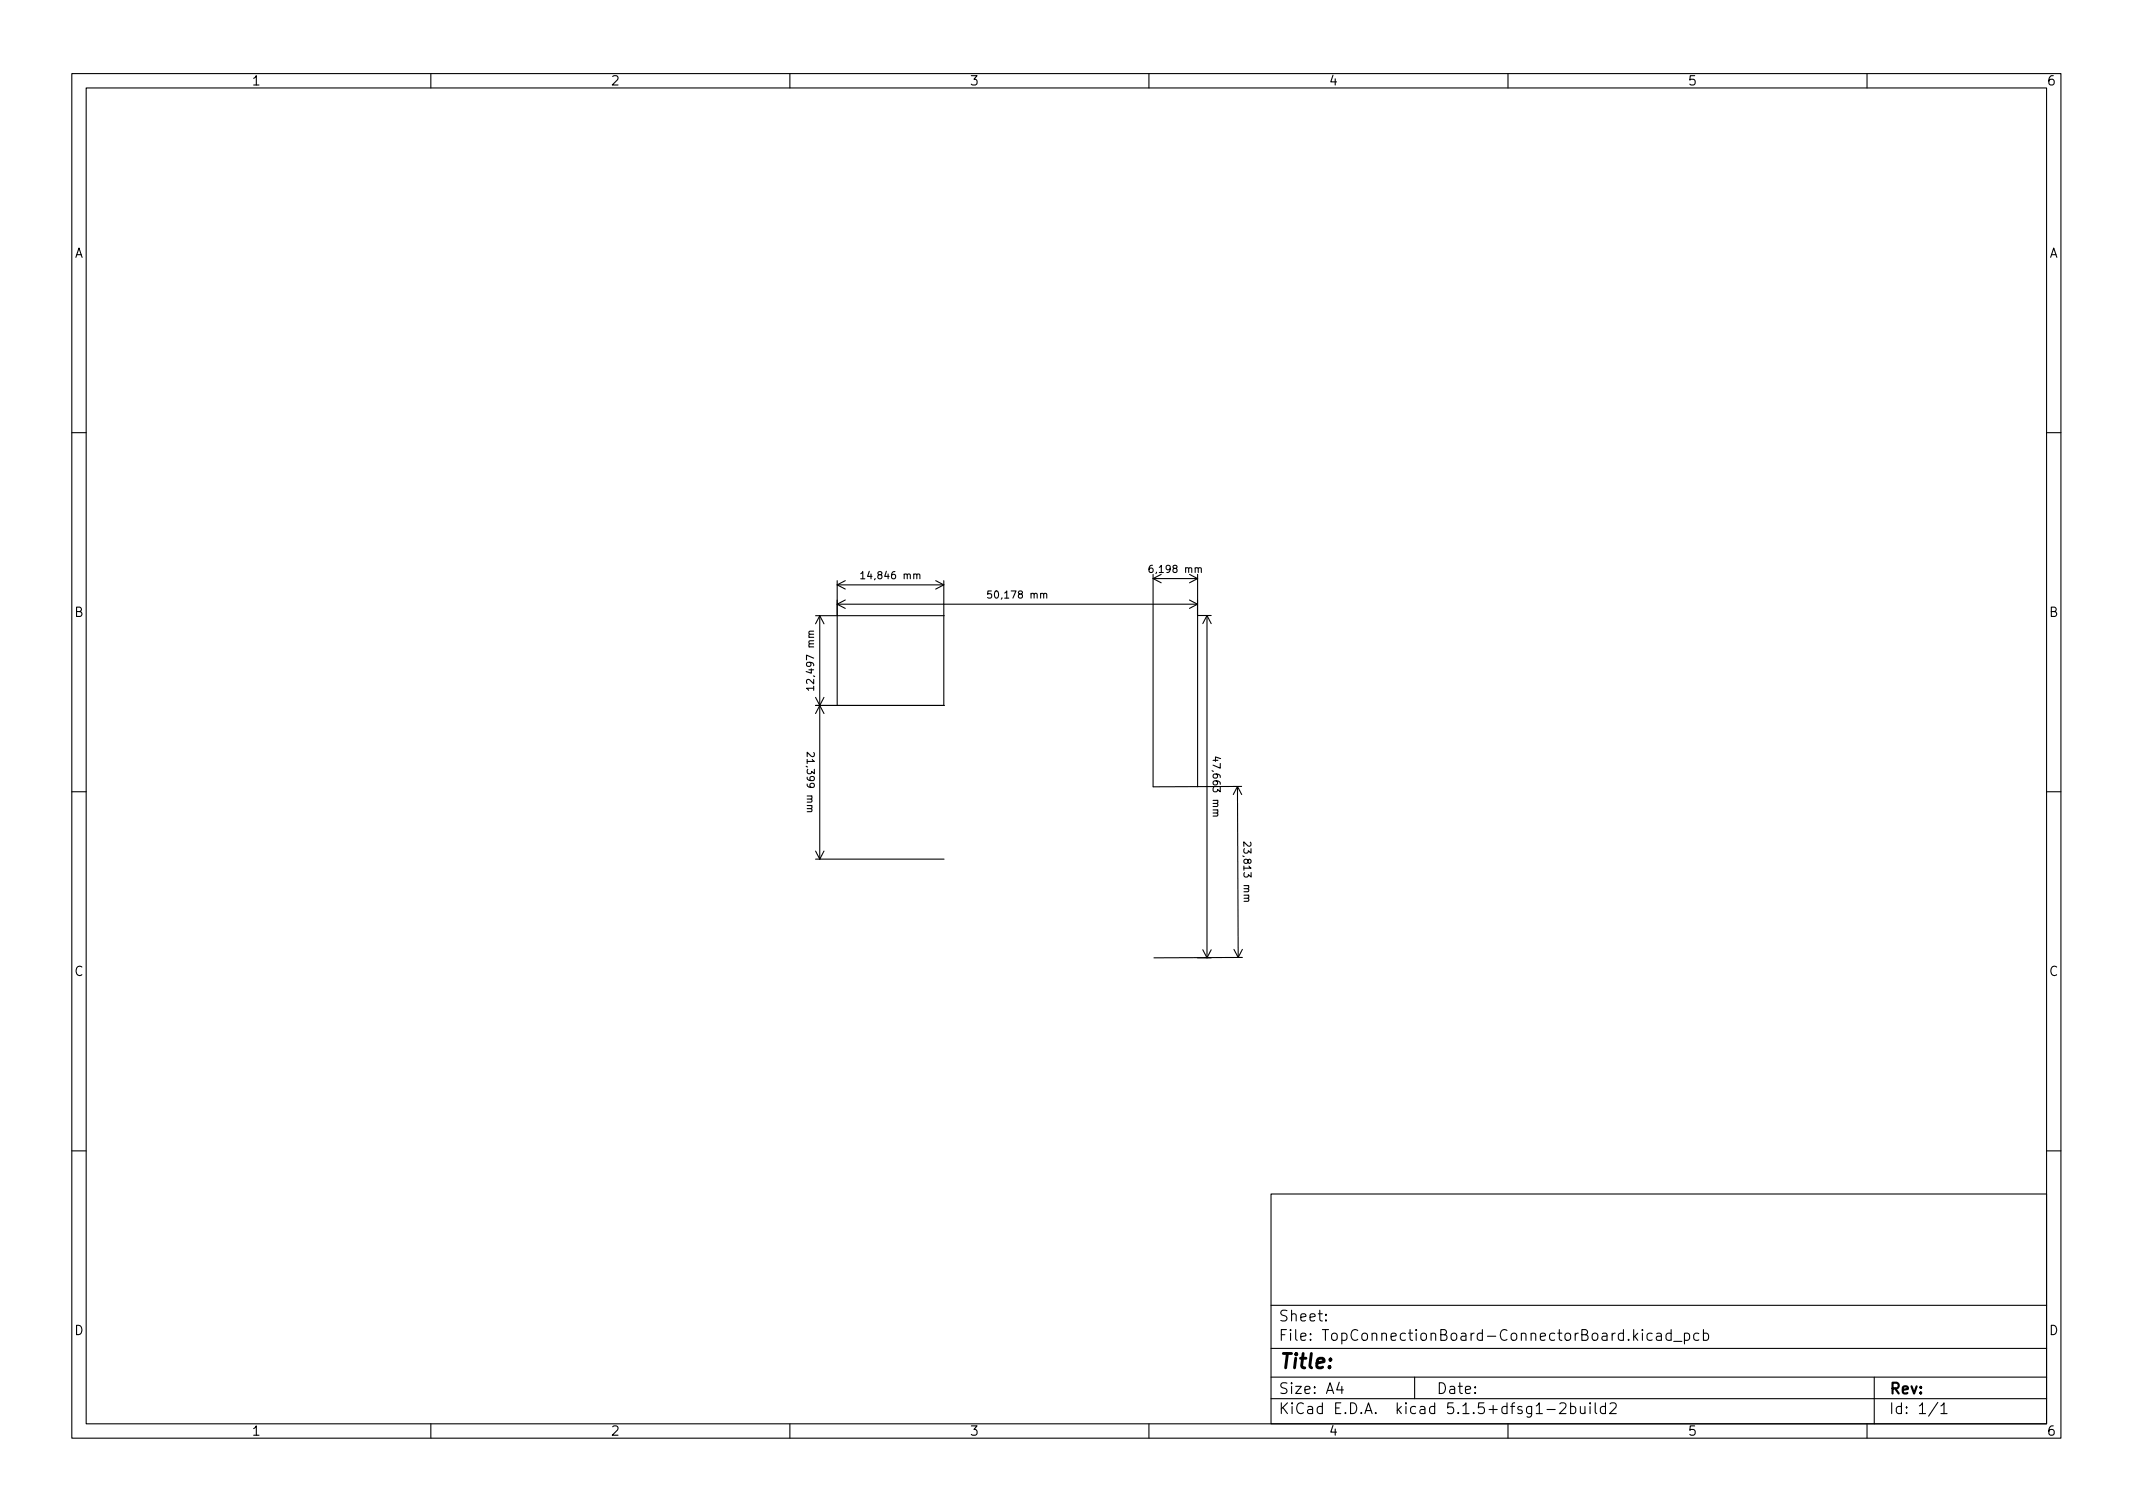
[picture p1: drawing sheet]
<svg xmlns="http://www.w3.org/2000/svg" width="297mm" height="210mm" viewBox="0 0 297 210" stroke-linecap="round" stroke-linejoin="round" font-family="sans-serif">
<defs><g id="words">
<text font-size="2.8" x="178" y="190.6">Title:</text>
<g font-size="2.1">
<text x="178" y="184">Sheet:</text>
<text x="178" y="186.7">File: TopConnectionBoard-ConnectorBoard.kicad_pcb</text>
<text x="178" y="196.9">KiCad E.D.A. kicad 5.1.5+dfsg1-2build2</text>
<text x="178" y="194.1">Size: A4</text>
<text x="200" y="194.1">Date:</text>
<text x="263" y="194.1">Rev:</text>
<text x="263" y="196.9">Id: 1/1</text>
</g>
<g font-size="1.8">
<text x="35" y="11.9">1</text>
<text x="85" y="11.9">2</text>
<text x="135" y="11.9">3</text>
<text x="185" y="11.9">4</text>
<text x="235" y="11.9">5</text>
<text x="285" y="11.9">6</text>
<text x="10.3" y="35.9">A</text>
<text x="285.3" y="35.9">A</text>
<text x="10.3" y="85.9">B</text>
<text x="285.3" y="85.9">B</text>
<text x="10.3" y="135.9">C</text>
<text x="285.3" y="135.9">C</text>
<text x="10.3" y="185.9">D</text>
<text x="285.3" y="185.9">D</text>
<text x="35" y="199.9">1</text>
<text x="85" y="199.9">2</text>
<text x="135" y="199.9">3</text>
<text x="185" y="199.9">4</text>
<text x="235" y="199.9">5</text>
<text x="285" y="199.9">6</text>
</g>
<g font-size="1.4">
<text x="120.4" y="80.6">14,846 mm</text>
<text x="138.1" y="83.3">50,178 mm</text>
<text x="160.5" y="79.8">6,198 mm</text>
<text x="113.4" y="95.5" transform="rotate(-90 113.4 95.5)">12,497 mm</text>
<text x="112.4" y="105.4" transform="rotate(90 112.4 105.4)">21,399 mm</text>
<text x="168.9" y="106" transform="rotate(90 168.9 106)">47,663 mm</text>
<text x="173.2" y="117.8" transform="rotate(90 173.2 117.8)">23,813 mm</text>
</g>
</g></defs>
<g fill="none" stroke="#000" stroke-width=".15">
<path d="M10 10.2h277v190.1h-277zM12 12.2h273v186.1h-273zM60 10.2v2M110 10.2v2M160 10.2v2M210 10.2v2M260 10.2v2M10 60.2h2M119.9 79.9l.3-.3v1M160.5 78.7l-.3 .1a.67 .67 0 0 0 0 .9l.3-.1 .1-.3-.2-.2h-.3l-.1 .2M160.6 80v29.6M161.7 80l-1.1 .6"/>
<path d="M165.6 80l1.2 .6M166.8 80v29.6M166.9 79.2l.1-.2 .2 .1 .1 .6M285 60.2h2M113.3 95.8h-1l.3 .3M113.3 87.9h-.6l-.1 .3 .2 .1M113.3 95.6v.5M113.6 98.2h17.9M113.6 85.7h17.9M113.6 97.1l1.1 2.3M114.2 85.7v33.9M114.2 85.7l.5 1.2"/>
<path d="M114.2 85.7l-.6 1.2M114.7 97.1l-1.1 2.3M116.6 81.4h14.8M116.6 80.9v17.3M116.6 81.4l1.1 .6M116.6 84.1h50.2M116.6 84.1l1.1 .6M117.7 80.9l-1.1 .5M117.7 83.5l-1.1 .6M119.9 80.6h.5M127.7 80.1l.1-.2 .3 .1v.6M130.3 80.9l1.1 .5"/>
<path d="M131.4 80.9v17.3M131.4 81.4l-1.1 .6M138.1 82.3h-.5l-.1 .5 .2-.1h.3l.1 .2v.3l-.2 .1-.4-.1M145.3 82.8l.2-.2 .2 .1 .1 .6M160.6 80.6h6.2M160.6 80.6l1.1 .5M165.6 83.5l1.2 .6M166.8 85.7h1.9M166.8 84.1l-1.2 .6M166.8 80.6l-1.2 .5M168.1 85.7v47.7M168.1 85.7l-.6 1.1"/>
<path d="M168.1 85.7l.6 1.1M10 110.2h2M112.9 112.6l.2 .1-.1 .3h-.6M113.3 104.8l.1 .4-.3 .2-.7-.7v.7M113.6 119.6h17.9M113.6 118.5l.6 1.1M114.7 118.5l-.5 1.1M169.5 113.2l.1 .1v.3h-.7M170 105.6l-.7-.2v.6M172.3 109.5l.1 23.8M172.3 109.5l-.6 1.1M172.3 109.5l.6 1.1"/>
<path d="M172.9 109.5l-12.3 .1M174.1 117.3l.1 .3-.3 .2-.7-.6v.6M285 110.2h2M166.8 133.4h1.9M167.5 132.2l.6 1.2M168.7 132.2l-.6 1.2M171.8 132.2l.6 1.1M173 132.2l-.6 1.1M173 133.3l-12.3 .1M173.8 125.1l.1 .1v.3h-.7M10 160.2h2M177 166.3h108v32h-108z"/>
<path d="M285 160.2h2M60 198.3v2M110 198.3v2M160 198.3v2M177 194.8h108M177 191.8h108M177 187.8h108M177 181.8h108M184.6 183.8l.1 .1h-.1v-.1v.1M184.6 183l.1 .1h-.1v-.1v.1M186.5 192.5l-.4 1h1M186.9 193v1"/>
<path d="M197 191.8v3M210 198.3v2M215.4 196.3h1.2M217.2 195.5l.2-.2 .5 .1a.41 .41 0 0 1 .1 .6l-.9 .8h1M218.7 195.9l.4-.1 .3 .3v.4l-.1 .3h-.2h-.4M218.7 195.3v1.5M220.1 195.8v1a.41 .41 0 0 0 .6-.1M220.7 195.8v1M221.4 195.3v.1v.1l.1-.1-.1-.1v.2M221.4 195.8v1M222.1 195.3v1.3l.3 .2M223.6 195.9l-.5-.1-.2 .3v.4l.1 .3h.1h.5"/>
<path d="M223.6 195.3v1.5M224.2 195.5l.2-.2 .5 .1a.41 .41 0 0 1 .1 .6l-.9 .8h1M230.1 185.7l-.5-.1-.2 .3v.4l.1 .3h.1h.5M230.7 185.7l.2-.1 .4 .1 .1 .9M231.4 186l-.5 .1a.29 .29 0 0 0-.3 .2 .29 .29 0 0 0 .3 .3h.5M232.7 185.7l-.4-.1-.3 .3v.4l.1 .3h.2h.4M232.7 185.1v1.5M233.1 186.8h1.1M234.6 185.7l.4-.1 .3 .3v.4l-.2 .3h-.1h-.4M234.6 185.6v1.5M236.6 185.7l-.5-.1-.2 .3v.4l.1 .3h.1h.5M237.2 185.7l.4-.1 .3 .3v.4l-.1 .3h-.2h-.4"/>
<path d="M237.2 185.1v1.5M260 198.3v2M261 191.8v6.5M269.9 195.3l-1.3 1.9M270.3 195.8l.4-.5v1.5M270.3 196.8h.8"/>
</g>
<use href="#words"/>
</svg>
